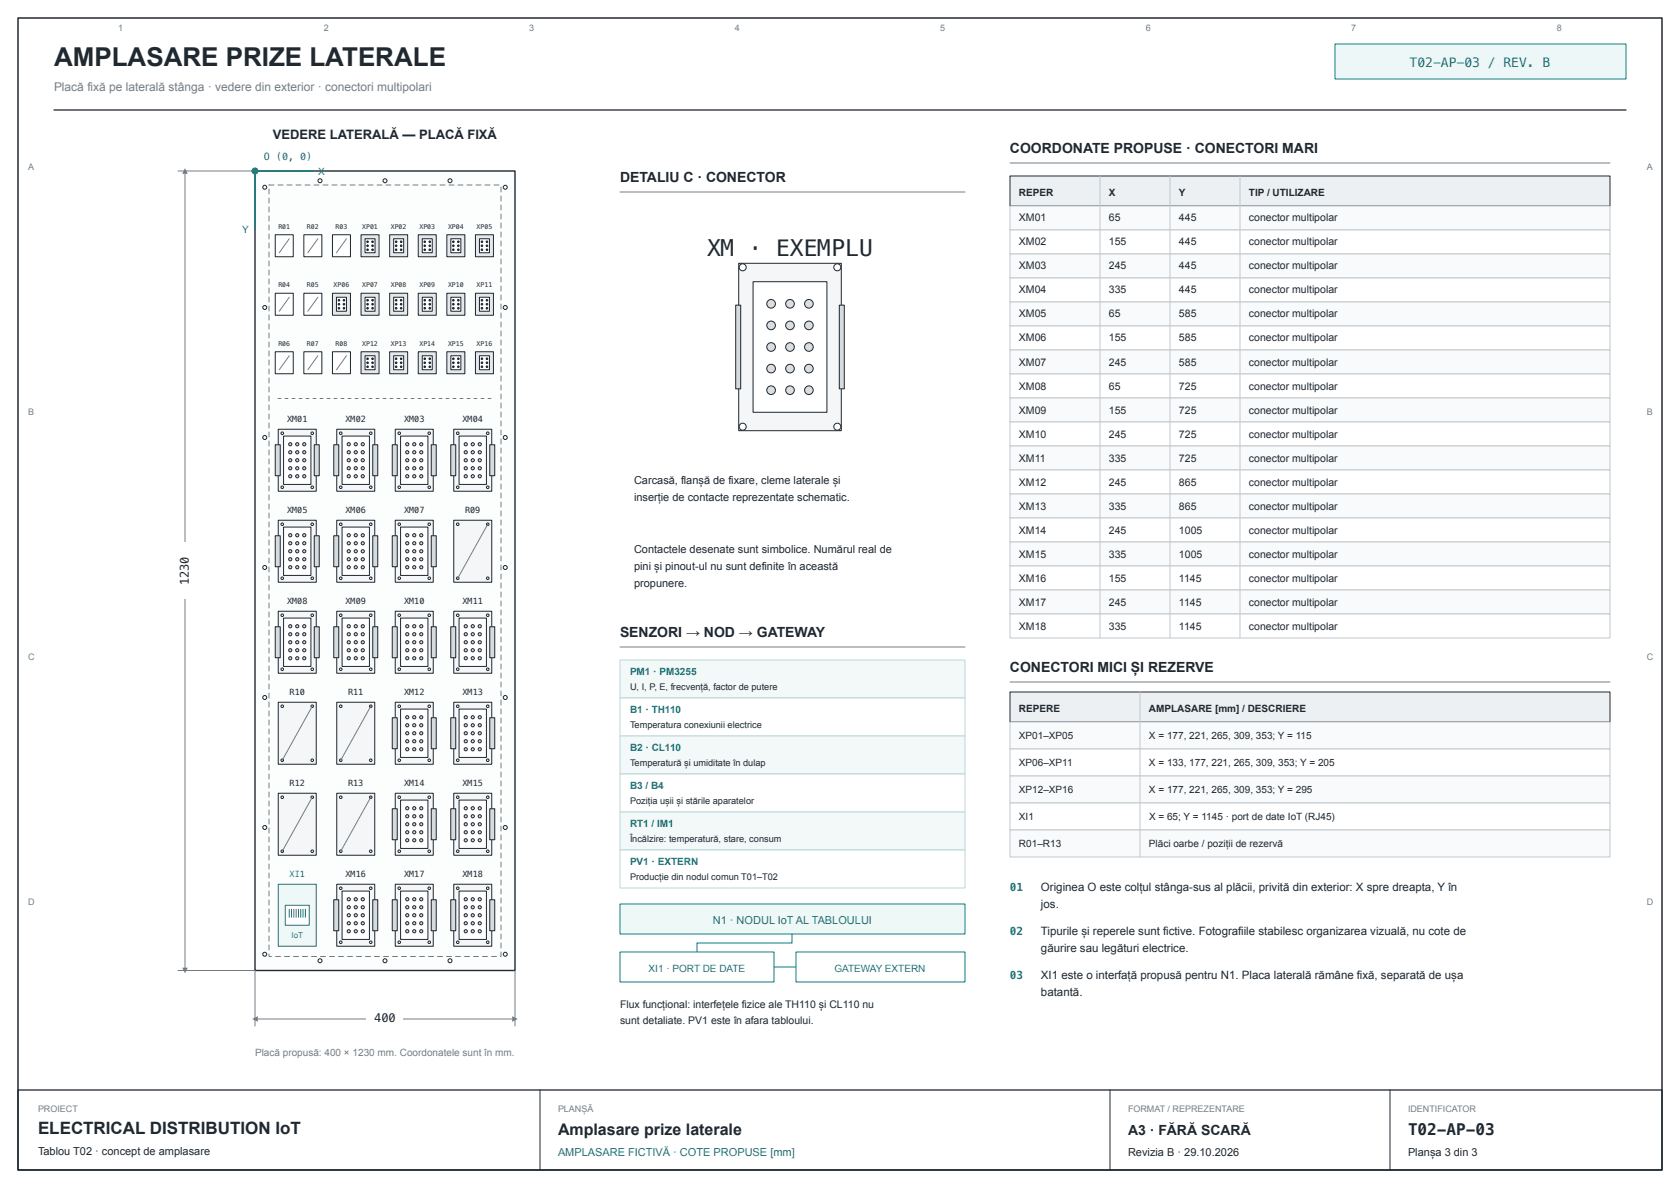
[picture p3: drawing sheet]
<svg xmlns="http://www.w3.org/2000/svg" width="420mm" height="297mm" viewBox="0 0 420 297" stroke-linecap="round" stroke-linejoin="round" font-family="sans-serif">
<defs><g id="words">
<text font-size="6.5" fill="#202830" x="13.5" y="16.5">AMPLASARE PRIZE LATERALE</text>
<text font-size="5.7" fill="#202830" x="176.8" y="64.1">XM · EXEMPLU</text>
<text font-size="4.2" fill="#202830" x="9.5" y="283.5">ELECTRICAL DISTRIBUTION IoT</text>
<g font-size="4" fill="#202830">
<text x="139.5" y="283.8">Amplasare prize laterale</text>
<text x="352" y="283.7">T02-AP-03</text>
</g>
<g font-size="3.5" fill="#202830">
<text x="252.5" y="38.3">COORDONATE PROPUSE · CONECTORI MARI</text>
<text x="155" y="45.5">DETALIU C · CONECTOR</text>
<text x="155" y="159.3">SENZORI → NOD → GATEWAY</text>
<text x="252.5" y="168">CONECTORI MICI ȘI REZERVE</text>
<text x="282" y="283.7">A3 · FĂRĂ SCARĂ</text>
</g>
<text font-size="3.3" fill="#187f83" x="352.4" y="16.8">T02-AP-03 / REV. B</text>
<text font-size="3.3" fill="#202830" x="68.2" y="34.8">VEDERE LATERALĂ — PLACĂ FIXĂ</text>
<text font-size="3" fill="#737e85" x="13.5" y="22.7">Placă fixă pe laterală stânga · vedere din exterior · conectori multipolari</text>
<g font-size="3" fill="#202830">
<text x="47.2" y="146.3" transform="rotate(-90 47.2 146.3)">1230</text>
<text x="93.5" y="255.5">400</text>
</g>
<g font-size="2.9" fill="#202830">
<text x="260.2" y="222.7">Originea O este colțul stânga-sus al plăcii, privită din exterior: X spre dreapta, Y în</text>
<text x="260.2" y="227">jos.</text>
<text x="260.2" y="233.7">Tipurile și reperele sunt fictive. Fotografiile stabilesc organizarea vizuală, nu cote de</text>
<text x="260.2" y="238">găurire sau legături electrice.</text>
<text x="260.2" y="244.8">XI1 este o interfață propusă pentru N1. Placa laterală rămâne fixă, separată de ușa</text>
<text x="260.2" y="249">batantă.</text>
</g>
<g font-size="2.7" fill="#202830">
<text x="158.5" y="121">Carcasă, flanșă de fixare, cleme laterale și</text>
<text x="158.5" y="125.3">inserție de contacte reprezentate schematic.</text>
<text x="158.5" y="138.2">Contactele desenate sunt simbolice. Numărul real de</text>
<text x="158.5" y="142.5">pini și pinout-ul nu sunt definite în această</text>
<text x="158.5" y="146.7">propunere.</text>
<text x="9.5" y="288.7">Tablou T02 · concept de amplasare</text>
<text x="282" y="289">Revizia B · 29.10.2026</text>
<text x="352" y="289">Planșa 3 din 3</text>
</g>
<g font-size="2.7" fill="#187f83">
<text x="252.5" y="222.7">01</text>
<text x="178.2" y="231">N1 · NODUL IoT AL TABLOULUI</text>
<text x="252.5" y="233.8">02</text>
<text x="252.5" y="244.7">03</text>
<text x="139.5" y="289">AMPLASARE FICTIVĂ · COTE PROPUSE [mm]</text>
</g>
<g font-size="2.6" fill="#202830">
<text x="254.7" y="55.4">XM01</text>
<text x="277.2" y="55.4">65</text>
<text x="294.7" y="55.4">445</text>
<text x="312.2" y="55.4">conector multipolar</text>
<text x="254.7" y="61.4">XM02</text>
<text x="277.2" y="61.4">155</text>
<text x="294.7" y="61.4">445</text>
<text x="312.2" y="61.4">conector multipolar</text>
<text x="254.7" y="67.4">XM03</text>
<text x="277.2" y="67.4">245</text>
<text x="294.7" y="67.4">445</text>
<text x="312.2" y="67.4">conector multipolar</text>
<text x="254.7" y="73.4">XM04</text>
<text x="277.2" y="73.4">335</text>
<text x="294.7" y="73.4">445</text>
<text x="312.2" y="73.4">conector multipolar</text>
<text x="254.7" y="79.4">XM05</text>
<text x="277.2" y="79.4">65</text>
<text x="294.7" y="79.4">585</text>
<text x="312.2" y="79.4">conector multipolar</text>
<text x="254.7" y="85.4">XM06</text>
<text x="277.2" y="85.4">155</text>
<text x="294.7" y="85.4">585</text>
<text x="312.2" y="85.4">conector multipolar</text>
<text x="254.7" y="91.4">XM07</text>
<text x="277.2" y="91.4">245</text>
<text x="294.7" y="91.4">585</text>
<text x="312.2" y="91.4">conector multipolar</text>
<text x="254.7" y="97.4">XM08</text>
<text x="277.2" y="97.4">65</text>
<text x="294.7" y="97.4">725</text>
<text x="312.2" y="97.4">conector multipolar</text>
<text x="254.7" y="103.4">XM09</text>
<text x="277.2" y="103.4">155</text>
<text x="294.7" y="103.4">725</text>
<text x="312.2" y="103.4">conector multipolar</text>
<text x="254.7" y="109.4">XM10</text>
<text x="277.2" y="109.4">245</text>
<text x="294.7" y="109.4">725</text>
<text x="312.2" y="109.4">conector multipolar</text>
<text x="254.7" y="115.4">XM11</text>
<text x="277.2" y="115.4">335</text>
<text x="294.7" y="115.4">725</text>
<text x="312.2" y="115.4">conector multipolar</text>
<text x="254.7" y="121.4">XM12</text>
<text x="277.2" y="121.4">245</text>
<text x="294.7" y="121.4">865</text>
<text x="312.2" y="121.4">conector multipolar</text>
<text x="254.7" y="127.4">XM13</text>
<text x="277.2" y="127.4">335</text>
<text x="294.7" y="127.4">865</text>
<text x="312.2" y="127.4">conector multipolar</text>
<text x="254.7" y="133.4">XM14</text>
<text x="277.2" y="133.4">245</text>
<text x="294.7" y="133.4">1005</text>
<text x="312.2" y="133.4">conector multipolar</text>
<text x="254.7" y="139.4">XM15</text>
<text x="277.2" y="139.4">335</text>
<text x="294.7" y="139.4">1005</text>
<text x="312.2" y="139.4">conector multipolar</text>
<text x="254.7" y="145.4">XM16</text>
<text x="277.2" y="145.4">155</text>
<text x="294.7" y="145.4">1145</text>
<text x="312.2" y="145.4">conector multipolar</text>
<text x="254.7" y="151.4">XM17</text>
<text x="277.2" y="151.4">245</text>
<text x="294.7" y="151.4">1145</text>
<text x="312.2" y="151.4">conector multipolar</text>
<text x="254.7" y="157.4">XM18</text>
<text x="277.2" y="157.4">335</text>
<text x="294.7" y="157.4">1145</text>
<text x="312.2" y="157.4">conector multipolar</text>
<text x="155" y="252">Flux funcțional: interfețele fizice ale TH110 și CL110 nu</text>
<text x="155" y="256">sunt detaliate. PV1 este în afara tabloului.</text>
</g>
<g font-size="2.5" fill="#187f83">
<text x="66" y="40">O (0, 0)</text>
<text x="79.5" y="43.8">X</text>
<text x="60.5" y="58.3">Y</text>
<text x="157.5" y="168.7">PM1 · PM3255</text>
<text x="157.5" y="178.2">B1 · TH110</text>
<text x="157.5" y="187.7">B2 · CL110</text>
<text x="157.5" y="197.3">B3 / B4</text>
<text x="157.5" y="206.8">RT1 / IM1</text>
<text x="157.5" y="216.3">PV1 · EXTERN</text>
<text x="162.2" y="243">XI1 · PORT DE DATE</text>
<text x="208.6" y="243">GATEWAY EXTERN</text>
</g>
<g font-size="2.5" fill="#202830">
<text x="254.7" y="49">REPER</text>
<text x="277.2" y="49">X</text>
<text x="294.7" y="49">Y</text>
<text x="312.2" y="49">TIP / UTILIZARE</text>
<text x="254.7" y="178">REPERE</text>
<text x="287.2" y="178">AMPLASARE [mm] / DESCRIERE</text>
<text x="254.7" y="184.7">XP01–XP05</text>
<text x="287.2" y="184.7">X = 177, 221, 265, 309, 353; Y = 115</text>
<text x="254.7" y="191.5">XP06–XP11</text>
<text x="287.2" y="191.5">X = 133, 177, 221, 265, 309, 353; Y = 205</text>
<text x="254.7" y="198.2">XP12–XP16</text>
<text x="287.2" y="198.2">X = 177, 221, 265, 309, 353; Y = 295</text>
<text x="254.7" y="205">XI1</text>
<text x="287.3" y="205">X = 65; Y = 1145 · port de date IoT (RJ45)</text>
<text x="254.7" y="211.7">R01–R13</text>
<text x="287.2" y="211.7">Plăci oarbe / poziții de rezervă</text>
</g>
<text font-size="2.5" fill="#737e85" x="63.8" y="264">Placă propusă: 400 × 1230 mm. Coordonatele sunt în mm.</text>
<g font-size="2.3" fill="#202830">
<text x="157.5" y="172.5">U, I, P, E, frecvență, factor de putere</text>
<text x="157.5" y="182">Temperatura conexiunii electrice</text>
<text x="157.5" y="191.5">Temperatură și umiditate în dulap</text>
<text x="157.5" y="201">Poziția ușii și stările aparatelor</text>
<text x="157.5" y="210.5">Încălzire: temperatură, stare, consum</text>
<text x="157.5" y="220">Producție din nodul comun T01–T02</text>
</g>
<g font-size="2.2" fill="#737e85">
<text x="29.6" y="7.7">1</text>
<text x="80.9" y="7.7">2</text>
<text x="132.3" y="7.7">3</text>
<text x="183.7" y="7.7">4</text>
<text x="235.1" y="7.7">5</text>
<text x="286.4" y="7.7">6</text>
<text x="337.8" y="7.7">7</text>
<text x="389.2" y="7.7">8</text>
<text x="7" y="42.5">A</text>
<text x="411.7" y="42.5">A</text>
<text x="7" y="103.7">B</text>
<text x="411.7" y="103.7">B</text>
<text x="7" y="165">C</text>
<text x="411.7" y="165">C</text>
<text x="7" y="226.3">D</text>
<text x="411.7" y="226.3">D</text>
<text x="9.5" y="278">PROIECT</text>
<text x="139.5" y="278">PLANȘĂ</text>
<text x="282" y="278">FORMAT / REPREZENTARE</text>
<text x="352" y="278">IDENTIFICATOR</text>
</g>
<g font-size="2.1" fill="#202830">
<text x="71.8" y="105.6">XM01</text>
<text x="86.4" y="105.6">XM02</text>
<text x="101" y="105.6">XM03</text>
<text x="115.6" y="105.6">XM04</text>
<text x="71.8" y="128.3">XM05</text>
<text x="86.4" y="128.3">XM06</text>
<text x="101" y="128.3">XM07</text>
<text x="116.3" y="128.3">R09</text>
<text x="71.8" y="151.1">XM08</text>
<text x="86.4" y="151.1">XM09</text>
<text x="101" y="151.1">XM10</text>
<text x="115.6" y="151.1">XM11</text>
<text x="72.4" y="173.8">R10</text>
<text x="87" y="173.8">R11</text>
<text x="101" y="173.8">XM12</text>
<text x="115.6" y="173.8">XM13</text>
<text x="72.4" y="196.6">R12</text>
<text x="87" y="196.6">R13</text>
<text x="101" y="196.6">XM14</text>
<text x="115.6" y="196.6">XM15</text>
<text x="86.4" y="219.3">XM16</text>
<text x="101" y="219.3">XM17</text>
<text x="115.6" y="219.3">XM18</text>
</g>
<text font-size="2.1" fill="#187f83" x="72.4" y="219.3">XI1</text>
<text font-size="2" fill="#187f83" x="72.9" y="234.6">IoT</text>
<g font-size="1.6" fill="#202830">
<text x="69.6" y="57.2">R01</text>
<text x="76.7" y="57.2">R02</text>
<text x="83.9" y="57.2">R03</text>
<text x="90.6" y="57.2">XP01</text>
<text x="97.7" y="57.2">XP02</text>
<text x="104.9" y="57.2">XP03</text>
<text x="112" y="57.2">XP04</text>
<text x="119.2" y="57.2">XP05</text>
<text x="69.6" y="71.8">R04</text>
<text x="76.7" y="71.8">R05</text>
<text x="83.4" y="71.8">XP06</text>
<text x="90.6" y="71.8">XP07</text>
<text x="97.7" y="71.8">XP08</text>
<text x="104.9" y="71.8">XP09</text>
<text x="112" y="71.8">XP10</text>
<text x="119.2" y="71.8">XP11</text>
<text x="69.6" y="86.4">R06</text>
<text x="76.7" y="86.4">R07</text>
<text x="83.9" y="86.4">R08</text>
<text x="90.6" y="86.4">XP12</text>
<text x="97.7" y="86.4">XP13</text>
<text x="104.9" y="86.4">XP14</text>
<text x="112" y="86.4">XP15</text>
<text x="119.2" y="86.4">XP16</text>
</g>
</g></defs>
<path d="M4.5 4.5h411v288h-411z" fill="none" stroke="#202830" stroke-width=".37"/>
<path d="M13.5 27.5h393" fill="none" stroke="#202830" stroke-width=".33"/>
<path d="M333.7 11h72.8v8.8h-72.8z" fill="#eef7f7" stroke="#187f83" stroke-width=".25"/>
<path d="M4.5 272.5h411v20h-411z" fill="none" stroke="#202830" stroke-width=".33"/>
<path d="M135 272.5v20M277.5 272.5v20M347.5 272.5v20" fill="none" stroke="#202830" stroke-width=".25"/>
<path d="M63.7 42.7h65.1v199.9h-65.1z" fill="#fcfdfd" stroke="#202830" stroke-width=".35"/>
<path d="M67.2 46.2h58v192.9h-58z" fill="none" stroke="#737e85" stroke-width=".25" stroke-dasharray="1.2 1"/>
<g fill="#fff" stroke="#202830" stroke-width=".25">
<circle cx="66.2" cy="46.8" r=".5"/>
<circle cx="66.2" cy="76.9" r=".5"/>
<circle cx="66.2" cy="109.4" r=".5"/>
<circle cx="66.2" cy="141.9" r=".5"/>
<circle cx="66.2" cy="174.4" r=".5"/>
<circle cx="66.2" cy="206.9" r=".5"/>
<circle cx="66.2" cy="238.6" r=".5"/>
<circle cx="126.3" cy="46.8" r=".5"/>
<circle cx="126.3" cy="76.9" r=".5"/>
<circle cx="126.3" cy="109.4" r=".5"/>
<circle cx="126.3" cy="141.9" r=".5"/>
<circle cx="126.3" cy="174.4" r=".5"/>
<circle cx="126.3" cy="206.9" r=".5"/>
<circle cx="126.3" cy="238.6" r=".5"/>
<circle cx="80" cy="45.2" r=".5"/>
<circle cx="80" cy="240.2" r=".5"/>
<circle cx="96.3" cy="45.2" r=".5"/>
<circle cx="96.3" cy="240.2" r=".5"/>
<circle cx="112.5" cy="45.2" r=".5"/>
<circle cx="112.5" cy="240.2" r=".5"/>
</g>
<path d="M44.5 42.7h19.2M46.2 42.7v199.9M44.5 242.6h19.2" fill="none" stroke="#737e85" stroke-width=".25"/>
<g fill="#737e85">
<path d="M46.2 42l.7 1.4h-1.4z"/>
<path d="M45.5 241.9h1.4l-.7 1.4z"/>
</g>
<path d="M43.8 135.7h4.9v14h-4.9z" fill="#fff"/>
<path d="M63.7 242.6v13.9M63.7 254.7h65.1M128.8 242.6v13.9" fill="none" stroke="#737e85" stroke-width=".25"/>
<g fill="#737e85">
<path d="M63 254.7l1.4-.7v1.4z"/>
<path d="M128.1 254l1.4 .7-1.4 .7z"/>
</g>
<path d="M91.7 252.2h9v4.6h-9z" fill="#fff"/>
<circle cx="63.8" cy="42.8" r=".75" fill="#187f83" stroke="#187f83" stroke-width=".25"/>
<path d="M78.3 42.7h-14.6v14.6" fill="none" stroke="#187f83" stroke-width=".3"/>
<path d="M68.8 58.7h4.5v5.5h-4.5z" fill="#fff" stroke="#202830" stroke-width=".25"/>
<path d="M72.3 59.7l-2.5 3.5z" fill="#202830" stroke="#737e85" stroke-width=".25"/>
<path d="M76 58.7h4.5v5.5h-4.5z" fill="#fff" stroke="#202830" stroke-width=".25"/>
<path d="M79.5 59.7l-2.5 3.5z" fill="#202830" stroke="#737e85" stroke-width=".25"/>
<path d="M83.1 58.7h4.5v5.5h-4.5z" fill="#fff" stroke="#202830" stroke-width=".25"/>
<path d="M86.6 59.7l-2.5 3.5z" fill="#202830" stroke="#737e85" stroke-width=".25"/>
<path d="M90.3 58.7h4.5v5.5h-4.5z" fill="#e4e9ec" stroke="#202830" stroke-width=".25"/>
<path d="M91.3 59.7h2.5v3.5h-2.5z" fill="#fff" stroke="#202830" stroke-width=".25"/>
<g fill="#202830" stroke="#202830" stroke-width=".25">
<circle cx="91.9" cy="60.4" r=".2"/>
<circle cx="91.9" cy="61.4" r=".2"/>
<circle cx="91.9" cy="62.4" r=".2"/>
<circle cx="93.1" cy="60.4" r=".2"/>
<circle cx="93.1" cy="61.4" r=".2"/>
<circle cx="93.1" cy="62.4" r=".2"/>
</g>
<path d="M97.4 58.7h4.5v5.5h-4.5z" fill="#e4e9ec" stroke="#202830" stroke-width=".25"/>
<path d="M98.4 59.7h2.5v3.5h-2.5z" fill="#fff" stroke="#202830" stroke-width=".25"/>
<g fill="#202830" stroke="#202830" stroke-width=".25">
<circle cx="99" cy="60.4" r=".2"/>
<circle cx="99" cy="61.4" r=".2"/>
<circle cx="99" cy="62.4" r=".2"/>
<circle cx="100.3" cy="60.4" r=".2"/>
<circle cx="100.3" cy="61.4" r=".2"/>
<circle cx="100.3" cy="62.4" r=".2"/>
</g>
<path d="M104.6 58.7h4.5v5.5h-4.5z" fill="#e4e9ec" stroke="#202830" stroke-width=".25"/>
<path d="M105.6 59.7h2.5v3.5h-2.5z" fill="#fff" stroke="#202830" stroke-width=".25"/>
<g fill="#202830" stroke="#202830" stroke-width=".25">
<circle cx="106.2" cy="60.4" r=".2"/>
<circle cx="106.2" cy="61.4" r=".2"/>
<circle cx="106.2" cy="62.4" r=".2"/>
<circle cx="107.4" cy="60.4" r=".2"/>
<circle cx="107.4" cy="61.4" r=".2"/>
<circle cx="107.4" cy="62.4" r=".2"/>
</g>
<path d="M111.7 58.7h4.5v5.5h-4.5z" fill="#e4e9ec" stroke="#202830" stroke-width=".25"/>
<path d="M112.7 59.7h2.5v3.5h-2.5z" fill="#fff" stroke="#202830" stroke-width=".25"/>
<g fill="#202830" stroke="#202830" stroke-width=".25">
<circle cx="113.3" cy="60.4" r=".2"/>
<circle cx="113.3" cy="61.4" r=".2"/>
<circle cx="113.3" cy="62.4" r=".2"/>
<circle cx="114.6" cy="60.4" r=".2"/>
<circle cx="114.6" cy="61.4" r=".2"/>
<circle cx="114.6" cy="62.4" r=".2"/>
</g>
<path d="M118.9 58.7h4.5v5.5h-4.5z" fill="#e4e9ec" stroke="#202830" stroke-width=".25"/>
<path d="M119.9 59.7h2.5v3.5h-2.5z" fill="#fff" stroke="#202830" stroke-width=".25"/>
<g fill="#202830" stroke="#202830" stroke-width=".25">
<circle cx="120.5" cy="60.4" r=".2"/>
<circle cx="120.5" cy="61.4" r=".2"/>
<circle cx="120.5" cy="62.4" r=".2"/>
<circle cx="121.7" cy="60.4" r=".2"/>
<circle cx="121.7" cy="61.4" r=".2"/>
<circle cx="121.7" cy="62.4" r=".2"/>
</g>
<path d="M68.8 73.3h4.5v5.5h-4.5z" fill="#fff" stroke="#202830" stroke-width=".25"/>
<path d="M72.3 74.3l-2.5 3.5z" fill="#202830" stroke="#737e85" stroke-width=".25"/>
<path d="M76 73.3h4.5v5.5h-4.5z" fill="#fff" stroke="#202830" stroke-width=".25"/>
<path d="M79.5 74.3l-2.5 3.5z" fill="#202830" stroke="#737e85" stroke-width=".25"/>
<path d="M83.1 73.3h4.5v5.5h-4.5z" fill="#e4e9ec" stroke="#202830" stroke-width=".25"/>
<path d="M84.1 74.3h2.5v3.5h-2.5z" fill="#fff" stroke="#202830" stroke-width=".25"/>
<g fill="#202830" stroke="#202830" stroke-width=".25">
<circle cx="84.7" cy="75.1" r=".2"/>
<circle cx="84.7" cy="76.1" r=".2"/>
<circle cx="84.7" cy="77.1" r=".2"/>
<circle cx="86" cy="75.1" r=".2"/>
<circle cx="86" cy="76.1" r=".2"/>
<circle cx="86" cy="77.1" r=".2"/>
</g>
<path d="M90.3 73.3h4.5v5.5h-4.5z" fill="#e4e9ec" stroke="#202830" stroke-width=".25"/>
<path d="M91.3 74.3h2.5v3.5h-2.5z" fill="#fff" stroke="#202830" stroke-width=".25"/>
<g fill="#202830" stroke="#202830" stroke-width=".25">
<circle cx="91.9" cy="75.1" r=".2"/>
<circle cx="91.9" cy="76.1" r=".2"/>
<circle cx="91.9" cy="77.1" r=".2"/>
<circle cx="93.1" cy="75.1" r=".2"/>
<circle cx="93.1" cy="76.1" r=".2"/>
<circle cx="93.1" cy="77.1" r=".2"/>
</g>
<path d="M97.4 73.3h4.5v5.5h-4.5z" fill="#e4e9ec" stroke="#202830" stroke-width=".25"/>
<path d="M98.4 74.3h2.5v3.5h-2.5z" fill="#fff" stroke="#202830" stroke-width=".25"/>
<g fill="#202830" stroke="#202830" stroke-width=".25">
<circle cx="99" cy="75.1" r=".2"/>
<circle cx="99" cy="76.1" r=".2"/>
<circle cx="99" cy="77.1" r=".2"/>
<circle cx="100.3" cy="75.1" r=".2"/>
<circle cx="100.3" cy="76.1" r=".2"/>
<circle cx="100.3" cy="77.1" r=".2"/>
</g>
<path d="M104.6 73.3h4.5v5.5h-4.5z" fill="#e4e9ec" stroke="#202830" stroke-width=".25"/>
<path d="M105.6 74.3h2.5v3.5h-2.5z" fill="#fff" stroke="#202830" stroke-width=".25"/>
<g fill="#202830" stroke="#202830" stroke-width=".25">
<circle cx="106.2" cy="75.1" r=".2"/>
<circle cx="106.2" cy="76.1" r=".2"/>
<circle cx="106.2" cy="77.1" r=".2"/>
<circle cx="107.4" cy="75.1" r=".2"/>
<circle cx="107.4" cy="76.1" r=".2"/>
<circle cx="107.4" cy="77.1" r=".2"/>
</g>
<path d="M111.7 73.3h4.5v5.5h-4.5z" fill="#e4e9ec" stroke="#202830" stroke-width=".25"/>
<path d="M112.7 74.3h2.5v3.5h-2.5z" fill="#fff" stroke="#202830" stroke-width=".25"/>
<g fill="#202830" stroke="#202830" stroke-width=".25">
<circle cx="113.3" cy="75.1" r=".2"/>
<circle cx="113.3" cy="76.1" r=".2"/>
<circle cx="113.3" cy="77.1" r=".2"/>
<circle cx="114.6" cy="75.1" r=".2"/>
<circle cx="114.6" cy="76.1" r=".2"/>
<circle cx="114.6" cy="77.1" r=".2"/>
</g>
<path d="M118.9 73.3h4.5v5.5h-4.5z" fill="#e4e9ec" stroke="#202830" stroke-width=".25"/>
<path d="M119.9 74.3h2.5v3.5h-2.5z" fill="#fff" stroke="#202830" stroke-width=".25"/>
<g fill="#202830" stroke="#202830" stroke-width=".25">
<circle cx="120.5" cy="75.1" r=".2"/>
<circle cx="120.5" cy="76.1" r=".2"/>
<circle cx="120.5" cy="77.1" r=".2"/>
<circle cx="121.7" cy="75.1" r=".2"/>
<circle cx="121.7" cy="76.1" r=".2"/>
<circle cx="121.7" cy="77.1" r=".2"/>
</g>
<path d="M68.8 87.9h4.5v5.5h-4.5z" fill="#fff" stroke="#202830" stroke-width=".25"/>
<path d="M72.3 88.9l-2.5 3.5z" fill="#202830" stroke="#737e85" stroke-width=".25"/>
<path d="M76 87.9h4.5v5.5h-4.5z" fill="#fff" stroke="#202830" stroke-width=".25"/>
<path d="M79.5 88.9l-2.5 3.5z" fill="#202830" stroke="#737e85" stroke-width=".25"/>
<path d="M83.1 87.9h4.5v5.5h-4.5z" fill="#fff" stroke="#202830" stroke-width=".25"/>
<path d="M86.6 88.9l-2.5 3.5z" fill="#202830" stroke="#737e85" stroke-width=".25"/>
<path d="M90.3 87.9h4.5v5.5h-4.5z" fill="#e4e9ec" stroke="#202830" stroke-width=".25"/>
<path d="M91.3 88.9h2.5v3.5h-2.5z" fill="#fff" stroke="#202830" stroke-width=".25"/>
<g fill="#202830" stroke="#202830" stroke-width=".25">
<circle cx="91.9" cy="89.7" r=".2"/>
<circle cx="91.9" cy="90.7" r=".2"/>
<circle cx="91.9" cy="91.7" r=".2"/>
<circle cx="93.1" cy="89.7" r=".2"/>
<circle cx="93.1" cy="90.7" r=".2"/>
<circle cx="93.1" cy="91.7" r=".2"/>
</g>
<path d="M97.4 87.9h4.5v5.5h-4.5z" fill="#e4e9ec" stroke="#202830" stroke-width=".25"/>
<path d="M98.4 88.9h2.5v3.5h-2.5z" fill="#fff" stroke="#202830" stroke-width=".25"/>
<g fill="#202830" stroke="#202830" stroke-width=".25">
<circle cx="99" cy="89.7" r=".2"/>
<circle cx="99" cy="90.7" r=".2"/>
<circle cx="99" cy="91.7" r=".2"/>
<circle cx="100.3" cy="89.7" r=".2"/>
<circle cx="100.3" cy="90.7" r=".2"/>
<circle cx="100.3" cy="91.7" r=".2"/>
</g>
<path d="M104.6 87.9h4.5v5.5h-4.5z" fill="#e4e9ec" stroke="#202830" stroke-width=".25"/>
<path d="M105.6 88.9h2.5v3.5h-2.5z" fill="#fff" stroke="#202830" stroke-width=".25"/>
<g fill="#202830" stroke="#202830" stroke-width=".25">
<circle cx="106.2" cy="89.7" r=".2"/>
<circle cx="106.2" cy="90.7" r=".2"/>
<circle cx="106.2" cy="91.7" r=".2"/>
<circle cx="107.4" cy="89.7" r=".2"/>
<circle cx="107.4" cy="90.7" r=".2"/>
<circle cx="107.4" cy="91.7" r=".2"/>
</g>
<path d="M111.7 87.9h4.5v5.5h-4.5z" fill="#e4e9ec" stroke="#202830" stroke-width=".25"/>
<path d="M112.7 88.9h2.5v3.5h-2.5z" fill="#fff" stroke="#202830" stroke-width=".25"/>
<g fill="#202830" stroke="#202830" stroke-width=".25">
<circle cx="113.3" cy="89.7" r=".2"/>
<circle cx="113.3" cy="90.7" r=".2"/>
<circle cx="113.3" cy="91.7" r=".2"/>
<circle cx="114.6" cy="89.7" r=".2"/>
<circle cx="114.6" cy="90.7" r=".2"/>
<circle cx="114.6" cy="91.7" r=".2"/>
</g>
<path d="M118.9 87.9h4.5v5.5h-4.5z" fill="#e4e9ec" stroke="#202830" stroke-width=".25"/>
<path d="M119.9 88.9h2.5v3.5h-2.5z" fill="#fff" stroke="#202830" stroke-width=".25"/>
<g fill="#202830" stroke="#202830" stroke-width=".25">
<circle cx="120.5" cy="89.7" r=".2"/>
<circle cx="120.5" cy="90.7" r=".2"/>
<circle cx="120.5" cy="91.7" r=".2"/>
<circle cx="121.7" cy="89.7" r=".2"/>
<circle cx="121.7" cy="90.7" r=".2"/>
<circle cx="121.7" cy="91.7" r=".2"/>
</g>
<path d="M69.5 99.6h53.5" fill="none" stroke="#737e85" stroke-width=".25" stroke-dasharray=".7 1"/>
<path d="M69.6 107.3h9.5v15.5h-9.5z" fill="#f4f6f7" stroke="#202830" stroke-width=".25"/>
<g fill="#fff" stroke="#202830" stroke-width=".25">
<path d="M70.9 109h6.8v12.1h-6.8z"/>
<circle cx="70.6" cy="108.3" r=".33"/>
<circle cx="70.6" cy="121.8" r=".32"/>
<circle cx="78.1" cy="108.3" r=".32"/>
<circle cx="78.1" cy="121.8" r=".32"/>
</g>
<g fill="#d4dce0" stroke="#202830" stroke-width=".25">
<path d="M68.8 111.2h1.3v7.7h-1.3z"/>
<path d="M78.6 111.2h1.2v7.7h-1.2z"/>
</g>
<g fill="#d8dfe3" stroke="#202830" stroke-width=".25">
<circle cx="72.6" cy="111.1" r=".4"/>
<circle cx="72.6" cy="113.1" r=".4"/>
<circle cx="72.6" cy="115.1" r=".4"/>
<circle cx="72.6" cy="117.1" r=".4"/>
<circle cx="72.6" cy="119.1" r=".4"/>
<circle cx="74.3" cy="111.1" r=".4"/>
<circle cx="74.3" cy="113.1" r=".4"/>
<circle cx="74.3" cy="115.1" r=".4"/>
<circle cx="74.3" cy="117.1" r=".4"/>
<circle cx="74.3" cy="119.1" r=".4"/>
<circle cx="76.1" cy="111.1" r=".4"/>
<circle cx="76.1" cy="113.1" r=".4"/>
<circle cx="76.1" cy="115.1" r=".4"/>
<circle cx="76.1" cy="117.1" r=".4"/>
<circle cx="76.1" cy="119.1" r=".4"/>
</g>
<path d="M84.2 107.3h9.5v15.5h-9.5z" fill="#f4f6f7" stroke="#202830" stroke-width=".25"/>
<g fill="#fff" stroke="#202830" stroke-width=".25">
<path d="M85.5 109h6.9v12.1h-6.9z"/>
<circle cx="85.2" cy="108.3" r=".33"/>
<circle cx="85.2" cy="121.8" r=".32"/>
<circle cx="92.7" cy="108.3" r=".32"/>
<circle cx="92.7" cy="121.8" r=".32"/>
</g>
<g fill="#d4dce0" stroke="#202830" stroke-width=".25">
<path d="M83.4 111.2h1.3v7.7h-1.3z"/>
<path d="M93.2 111.2h1.2v7.7h-1.2z"/>
</g>
<g fill="#d8dfe3" stroke="#202830" stroke-width=".25">
<circle cx="87.2" cy="111.1" r=".4"/>
<circle cx="87.2" cy="113.1" r=".4"/>
<circle cx="87.2" cy="115.1" r=".4"/>
<circle cx="87.2" cy="117.1" r=".4"/>
<circle cx="87.2" cy="119.1" r=".4"/>
<circle cx="88.9" cy="111.1" r=".4"/>
<circle cx="88.9" cy="113.1" r=".4"/>
<circle cx="88.9" cy="115.1" r=".4"/>
<circle cx="88.9" cy="117.1" r=".4"/>
<circle cx="88.9" cy="119.1" r=".4"/>
<circle cx="90.7" cy="111.1" r=".4"/>
<circle cx="90.7" cy="113.1" r=".4"/>
<circle cx="90.7" cy="115.1" r=".4"/>
<circle cx="90.7" cy="117.1" r=".4"/>
<circle cx="90.7" cy="119.1" r=".4"/>
</g>
<path d="M98.8 107.3h9.5v15.5h-9.5z" fill="#f4f6f7" stroke="#202830" stroke-width=".25"/>
<g fill="#fff" stroke="#202830" stroke-width=".25">
<path d="M100.1 109h6.9v12.1h-6.9z"/>
<circle cx="99.8" cy="108.3" r=".33"/>
<circle cx="99.8" cy="121.8" r=".32"/>
<circle cx="107.3" cy="108.3" r=".32"/>
<circle cx="107.3" cy="121.8" r=".32"/>
</g>
<g fill="#d4dce0" stroke="#202830" stroke-width=".25">
<path d="M98.1 111.2h1.2v7.7h-1.2z"/>
<path d="M107.8 111.2h1.3v7.7h-1.3z"/>
</g>
<g fill="#d8dfe3" stroke="#202830" stroke-width=".25">
<circle cx="101.8" cy="111.1" r=".4"/>
<circle cx="101.8" cy="113.1" r=".4"/>
<circle cx="101.8" cy="115.1" r=".4"/>
<circle cx="101.8" cy="117.1" r=".4"/>
<circle cx="101.8" cy="119.1" r=".4"/>
<circle cx="103.6" cy="111.1" r=".4"/>
<circle cx="103.6" cy="113.1" r=".4"/>
<circle cx="103.6" cy="115.1" r=".4"/>
<circle cx="103.6" cy="117.1" r=".4"/>
<circle cx="103.6" cy="119.1" r=".4"/>
<circle cx="105.3" cy="111.1" r=".4"/>
<circle cx="105.3" cy="113.1" r=".4"/>
<circle cx="105.3" cy="115.1" r=".4"/>
<circle cx="105.3" cy="117.1" r=".4"/>
<circle cx="105.3" cy="119.1" r=".4"/>
</g>
<path d="M113.4 107.3h9.5v15.5h-9.5z" fill="#f4f6f7" stroke="#202830" stroke-width=".25"/>
<g fill="#fff" stroke="#202830" stroke-width=".25">
<path d="M114.8 109h6.8v12.1h-6.8z"/>
<circle cx="114.4" cy="108.3" r=".33"/>
<circle cx="114.4" cy="121.8" r=".32"/>
<circle cx="121.9" cy="108.3" r=".33"/>
<circle cx="121.9" cy="121.8" r=".32"/>
</g>
<g fill="#d4dce0" stroke="#202830" stroke-width=".25">
<path d="M112.7 111.2h1.2v7.7h-1.2z"/>
<path d="M122.4 111.2h1.3v7.7h-1.3z"/>
</g>
<g fill="#d8dfe3" stroke="#202830" stroke-width=".25">
<circle cx="116.4" cy="111.1" r=".4"/>
<circle cx="116.4" cy="113.1" r=".4"/>
<circle cx="116.4" cy="115.1" r=".4"/>
<circle cx="116.4" cy="117.1" r=".4"/>
<circle cx="116.4" cy="119.1" r=".4"/>
<circle cx="118.2" cy="111.1" r=".4"/>
<circle cx="118.2" cy="113.1" r=".4"/>
<circle cx="118.2" cy="115.1" r=".4"/>
<circle cx="118.2" cy="117.1" r=".4"/>
<circle cx="118.2" cy="119.1" r=".4"/>
<circle cx="119.9" cy="111.1" r=".4"/>
<circle cx="119.9" cy="113.1" r=".4"/>
<circle cx="119.9" cy="115.1" r=".4"/>
<circle cx="119.9" cy="117.1" r=".4"/>
<circle cx="119.9" cy="119.1" r=".4"/>
</g>
<path d="M69.6 130.1h9.5v15.5h-9.5z" fill="#f4f6f7" stroke="#202830" stroke-width=".25"/>
<g fill="#fff" stroke="#202830" stroke-width=".25">
<path d="M70.9 131.8h6.8v12.1h-6.8z"/>
<circle cx="70.6" cy="131.1" r=".33"/>
<circle cx="70.6" cy="144.6" r=".32"/>
<circle cx="78.1" cy="131.1" r=".32"/>
<circle cx="78.1" cy="144.6" r=".32"/>
</g>
<g fill="#d4dce0" stroke="#202830" stroke-width=".25">
<path d="M68.8 133.9h1.3v7.8h-1.3z"/>
<path d="M78.6 133.9h1.2v7.8h-1.2z"/>
</g>
<g fill="#d8dfe3" stroke="#202830" stroke-width=".25">
<circle cx="72.6" cy="133.8" r=".4"/>
<circle cx="72.6" cy="135.8" r=".4"/>
<circle cx="72.6" cy="137.8" r=".4"/>
<circle cx="72.6" cy="139.8" r=".4"/>
<circle cx="72.6" cy="141.8" r=".4"/>
<circle cx="74.3" cy="133.8" r=".4"/>
<circle cx="74.3" cy="135.8" r=".4"/>
<circle cx="74.3" cy="137.8" r=".4"/>
<circle cx="74.3" cy="139.8" r=".4"/>
<circle cx="74.3" cy="141.8" r=".4"/>
<circle cx="76.1" cy="133.8" r=".4"/>
<circle cx="76.1" cy="135.8" r=".4"/>
<circle cx="76.1" cy="137.8" r=".4"/>
<circle cx="76.1" cy="139.8" r=".4"/>
<circle cx="76.1" cy="141.8" r=".4"/>
</g>
<path d="M84.2 130.1h9.5v15.5h-9.5z" fill="#f4f6f7" stroke="#202830" stroke-width=".25"/>
<g fill="#fff" stroke="#202830" stroke-width=".25">
<path d="M85.5 131.8h6.9v12.1h-6.9z"/>
<circle cx="85.2" cy="131.1" r=".33"/>
<circle cx="85.2" cy="144.6" r=".32"/>
<circle cx="92.7" cy="131.1" r=".32"/>
<circle cx="92.7" cy="144.6" r=".32"/>
</g>
<g fill="#d4dce0" stroke="#202830" stroke-width=".25">
<path d="M83.4 133.9h1.3v7.8h-1.3z"/>
<path d="M93.2 133.9h1.2v7.8h-1.2z"/>
</g>
<g fill="#d8dfe3" stroke="#202830" stroke-width=".25">
<circle cx="87.2" cy="133.8" r=".4"/>
<circle cx="87.2" cy="135.8" r=".4"/>
<circle cx="87.2" cy="137.8" r=".4"/>
<circle cx="87.2" cy="139.8" r=".4"/>
<circle cx="87.2" cy="141.8" r=".4"/>
<circle cx="88.9" cy="133.8" r=".4"/>
<circle cx="88.9" cy="135.8" r=".4"/>
<circle cx="88.9" cy="137.8" r=".4"/>
<circle cx="88.9" cy="139.8" r=".4"/>
<circle cx="88.9" cy="141.8" r=".4"/>
<circle cx="90.7" cy="133.8" r=".4"/>
<circle cx="90.7" cy="135.8" r=".4"/>
<circle cx="90.7" cy="137.8" r=".4"/>
<circle cx="90.7" cy="139.8" r=".4"/>
<circle cx="90.7" cy="141.8" r=".4"/>
</g>
<path d="M98.8 130.1h9.5v15.5h-9.5z" fill="#f4f6f7" stroke="#202830" stroke-width=".25"/>
<g fill="#fff" stroke="#202830" stroke-width=".25">
<path d="M100.1 131.8h6.9v12.1h-6.9z"/>
<circle cx="99.8" cy="131.1" r=".33"/>
<circle cx="99.8" cy="144.6" r=".32"/>
<circle cx="107.3" cy="131.1" r=".32"/>
<circle cx="107.3" cy="144.6" r=".32"/>
</g>
<g fill="#d4dce0" stroke="#202830" stroke-width=".25">
<path d="M98.1 133.9h1.2v7.8h-1.2z"/>
<path d="M107.8 133.9h1.3v7.8h-1.3z"/>
</g>
<g fill="#d8dfe3" stroke="#202830" stroke-width=".25">
<circle cx="101.8" cy="133.8" r=".4"/>
<circle cx="101.8" cy="135.8" r=".4"/>
<circle cx="101.8" cy="137.8" r=".4"/>
<circle cx="101.8" cy="139.8" r=".4"/>
<circle cx="101.8" cy="141.8" r=".4"/>
<circle cx="103.6" cy="133.8" r=".4"/>
<circle cx="103.6" cy="135.8" r=".4"/>
<circle cx="103.6" cy="137.8" r=".4"/>
<circle cx="103.6" cy="139.8" r=".4"/>
<circle cx="103.6" cy="141.8" r=".4"/>
<circle cx="105.3" cy="133.8" r=".4"/>
<circle cx="105.3" cy="135.8" r=".4"/>
<circle cx="105.3" cy="137.8" r=".4"/>
<circle cx="105.3" cy="139.8" r=".4"/>
<circle cx="105.3" cy="141.8" r=".4"/>
</g>
<path d="M113.4 130.1h9.5v15.5h-9.5z" fill="#f4f6f7" stroke="#202830" stroke-width=".25"/>
<g fill="#fff" stroke="#202830" stroke-width=".25">
<circle cx="114.4" cy="131.1" r=".33"/>
<circle cx="114.4" cy="144.6" r=".32"/>
<circle cx="121.9" cy="131.1" r=".33"/>
<circle cx="121.9" cy="144.6" r=".32"/>
</g>
<path d="M121.9 131.1l-7.5 13.5" fill="none" stroke="#737e85" stroke-width=".25"/>
<path d="M69.6 152.8h9.5v15.5h-9.5z" fill="#f4f6f7" stroke="#202830" stroke-width=".25"/>
<g fill="#fff" stroke="#202830" stroke-width=".25">
<path d="M70.9 154.5h6.8v12.1h-6.8z"/>
<circle cx="70.6" cy="153.8" r=".33"/>
<circle cx="70.6" cy="167.3" r=".32"/>
<circle cx="78.1" cy="153.8" r=".32"/>
<circle cx="78.1" cy="167.3" r=".32"/>
</g>
<g fill="#d4dce0" stroke="#202830" stroke-width=".25">
<path d="M68.8 156.7h1.3v7.7h-1.3z"/>
<path d="M78.6 156.7h1.2v7.7h-1.2z"/>
</g>
<g fill="#d8dfe3" stroke="#202830" stroke-width=".25">
<circle cx="72.6" cy="156.6" r=".4"/>
<circle cx="72.6" cy="158.6" r=".4"/>
<circle cx="72.6" cy="160.6" r=".4"/>
<circle cx="72.6" cy="162.6" r=".4"/>
<circle cx="72.6" cy="164.6" r=".4"/>
<circle cx="74.3" cy="156.6" r=".4"/>
<circle cx="74.3" cy="158.6" r=".4"/>
<circle cx="74.3" cy="160.6" r=".4"/>
<circle cx="74.3" cy="162.6" r=".4"/>
<circle cx="74.3" cy="164.6" r=".4"/>
<circle cx="76.1" cy="156.6" r=".4"/>
<circle cx="76.1" cy="158.6" r=".4"/>
<circle cx="76.1" cy="160.6" r=".4"/>
<circle cx="76.1" cy="162.6" r=".4"/>
<circle cx="76.1" cy="164.6" r=".4"/>
</g>
<path d="M84.2 152.8h9.5v15.5h-9.5z" fill="#f4f6f7" stroke="#202830" stroke-width=".25"/>
<g fill="#fff" stroke="#202830" stroke-width=".25">
<path d="M85.5 154.5h6.9v12.1h-6.9z"/>
<circle cx="85.2" cy="153.8" r=".33"/>
<circle cx="85.2" cy="167.3" r=".32"/>
<circle cx="92.7" cy="153.8" r=".33"/>
<circle cx="92.7" cy="167.3" r=".32"/>
</g>
<g fill="#d4dce0" stroke="#202830" stroke-width=".25">
<path d="M83.4 156.7h1.3v7.7h-1.3z"/>
<path d="M93.2 156.7h1.2v7.7h-1.2z"/>
</g>
<g fill="#d8dfe3" stroke="#202830" stroke-width=".25">
<circle cx="87.2" cy="156.6" r=".4"/>
<circle cx="87.2" cy="158.6" r=".4"/>
<circle cx="87.2" cy="160.6" r=".4"/>
<circle cx="87.2" cy="162.6" r=".4"/>
<circle cx="87.2" cy="164.6" r=".4"/>
<circle cx="88.9" cy="156.6" r=".4"/>
<circle cx="88.9" cy="158.6" r=".4"/>
<circle cx="88.9" cy="160.6" r=".4"/>
<circle cx="88.9" cy="162.6" r=".4"/>
<circle cx="88.9" cy="164.6" r=".4"/>
<circle cx="90.7" cy="156.6" r=".4"/>
<circle cx="90.7" cy="158.6" r=".4"/>
<circle cx="90.7" cy="160.6" r=".4"/>
<circle cx="90.7" cy="162.6" r=".4"/>
<circle cx="90.7" cy="164.6" r=".4"/>
</g>
<path d="M98.8 152.8h9.5v15.5h-9.5z" fill="#f4f6f7" stroke="#202830" stroke-width=".25"/>
<g fill="#fff" stroke="#202830" stroke-width=".25">
<path d="M100.1 154.5h6.9v12.1h-6.9z"/>
<circle cx="99.8" cy="153.8" r=".33"/>
<circle cx="99.8" cy="167.3" r=".32"/>
<circle cx="107.3" cy="153.8" r=".33"/>
<circle cx="107.3" cy="167.3" r=".32"/>
</g>
<g fill="#d4dce0" stroke="#202830" stroke-width=".25">
<path d="M98.1 156.7h1.2v7.7h-1.2z"/>
<path d="M107.8 156.7h1.3v7.7h-1.3z"/>
</g>
<g fill="#d8dfe3" stroke="#202830" stroke-width=".25">
<circle cx="101.8" cy="156.6" r=".4"/>
<circle cx="101.8" cy="158.6" r=".4"/>
<circle cx="101.8" cy="160.6" r=".4"/>
<circle cx="101.8" cy="162.6" r=".4"/>
<circle cx="101.8" cy="164.6" r=".4"/>
<circle cx="103.6" cy="156.6" r=".4"/>
<circle cx="103.6" cy="158.6" r=".4"/>
<circle cx="103.6" cy="160.6" r=".4"/>
<circle cx="103.6" cy="162.6" r=".4"/>
<circle cx="103.6" cy="164.6" r=".4"/>
<circle cx="105.3" cy="156.6" r=".4"/>
<circle cx="105.3" cy="158.6" r=".4"/>
<circle cx="105.3" cy="160.6" r=".4"/>
<circle cx="105.3" cy="162.6" r=".4"/>
<circle cx="105.3" cy="164.6" r=".4"/>
</g>
<path d="M113.4 152.8h9.5v15.5h-9.5z" fill="#f4f6f7" stroke="#202830" stroke-width=".25"/>
<g fill="#fff" stroke="#202830" stroke-width=".25">
<path d="M114.8 154.5h6.8v12.1h-6.8z"/>
<circle cx="114.4" cy="153.8" r=".33"/>
<circle cx="114.4" cy="167.3" r=".32"/>
<circle cx="121.9" cy="153.8" r=".33"/>
<circle cx="121.9" cy="167.3" r=".32"/>
</g>
<g fill="#d4dce0" stroke="#202830" stroke-width=".25">
<path d="M112.7 156.7h1.2v7.7h-1.2z"/>
<path d="M122.4 156.7h1.3v7.7h-1.3z"/>
</g>
<g fill="#d8dfe3" stroke="#202830" stroke-width=".25">
<circle cx="116.4" cy="156.6" r=".4"/>
<circle cx="116.4" cy="158.6" r=".4"/>
<circle cx="116.4" cy="160.6" r=".4"/>
<circle cx="116.4" cy="162.6" r=".4"/>
<circle cx="116.4" cy="164.6" r=".4"/>
<circle cx="118.2" cy="156.6" r=".4"/>
<circle cx="118.2" cy="158.6" r=".4"/>
<circle cx="118.2" cy="160.6" r=".4"/>
<circle cx="118.2" cy="162.6" r=".4"/>
<circle cx="118.2" cy="164.6" r=".4"/>
<circle cx="119.9" cy="156.6" r=".4"/>
<circle cx="119.9" cy="158.6" r=".4"/>
<circle cx="119.9" cy="160.6" r=".4"/>
<circle cx="119.9" cy="162.6" r=".4"/>
<circle cx="119.9" cy="164.6" r=".4"/>
</g>
<path d="M69.6 175.6h9.5v15.5h-9.5z" fill="#f4f6f7" stroke="#202830" stroke-width=".25"/>
<g fill="#fff" stroke="#202830" stroke-width=".25">
<circle cx="70.6" cy="176.6" r=".33"/>
<circle cx="70.6" cy="190.1" r=".32"/>
<circle cx="78.1" cy="176.6" r=".32"/>
<circle cx="78.1" cy="190.1" r=".32"/>
</g>
<path d="M78.1 176.6l-7.5 13.5" fill="none" stroke="#737e85" stroke-width=".25"/>
<path d="M84.2 175.6h9.5v15.5h-9.5z" fill="#f4f6f7" stroke="#202830" stroke-width=".25"/>
<g fill="#fff" stroke="#202830" stroke-width=".25">
<circle cx="85.2" cy="176.6" r=".33"/>
<circle cx="85.2" cy="190.1" r=".32"/>
<circle cx="92.7" cy="176.6" r=".33"/>
<circle cx="92.7" cy="190.1" r=".32"/>
</g>
<path d="M92.7 176.6l-7.5 13.5" fill="none" stroke="#737e85" stroke-width=".25"/>
<path d="M98.8 175.6h9.5v15.5h-9.5z" fill="#f4f6f7" stroke="#202830" stroke-width=".25"/>
<g fill="#fff" stroke="#202830" stroke-width=".25">
<path d="M100.1 177.3h6.9v12.1h-6.9z"/>
<circle cx="99.8" cy="176.6" r=".33"/>
<circle cx="99.8" cy="190.1" r=".32"/>
<circle cx="107.3" cy="176.6" r=".33"/>
<circle cx="107.3" cy="190.1" r=".32"/>
</g>
<g fill="#d4dce0" stroke="#202830" stroke-width=".25">
<path d="M98.1 179.4h1.2v7.8h-1.2z"/>
<path d="M107.8 179.4h1.3v7.8h-1.3z"/>
</g>
<g fill="#d8dfe3" stroke="#202830" stroke-width=".25">
<circle cx="101.8" cy="179.3" r=".4"/>
<circle cx="101.8" cy="181.3" r=".4"/>
<circle cx="101.8" cy="183.3" r=".4"/>
<circle cx="101.8" cy="185.3" r=".4"/>
<circle cx="101.8" cy="187.3" r=".4"/>
<circle cx="103.6" cy="179.3" r=".4"/>
<circle cx="103.6" cy="181.3" r=".4"/>
<circle cx="103.6" cy="183.3" r=".4"/>
<circle cx="103.6" cy="185.3" r=".4"/>
<circle cx="103.6" cy="187.3" r=".4"/>
<circle cx="105.3" cy="179.3" r=".4"/>
<circle cx="105.3" cy="181.3" r=".4"/>
<circle cx="105.3" cy="183.3" r=".4"/>
<circle cx="105.3" cy="185.3" r=".4"/>
<circle cx="105.3" cy="187.3" r=".4"/>
</g>
<path d="M113.4 175.6h9.5v15.5h-9.5z" fill="#f4f6f7" stroke="#202830" stroke-width=".25"/>
<g fill="#fff" stroke="#202830" stroke-width=".25">
<path d="M114.8 177.3h6.8v12.1h-6.8z"/>
<circle cx="114.4" cy="176.6" r=".33"/>
<circle cx="114.4" cy="190.1" r=".32"/>
<circle cx="121.9" cy="176.6" r=".33"/>
<circle cx="121.9" cy="190.1" r=".32"/>
</g>
<g fill="#d4dce0" stroke="#202830" stroke-width=".25">
<path d="M112.7 179.4h1.2v7.8h-1.2z"/>
<path d="M122.4 179.4h1.3v7.8h-1.3z"/>
</g>
<g fill="#d8dfe3" stroke="#202830" stroke-width=".25">
<circle cx="116.4" cy="179.3" r=".4"/>
<circle cx="116.4" cy="181.3" r=".4"/>
<circle cx="116.4" cy="183.3" r=".4"/>
<circle cx="116.4" cy="185.3" r=".4"/>
<circle cx="116.4" cy="187.3" r=".4"/>
<circle cx="118.2" cy="179.3" r=".4"/>
<circle cx="118.2" cy="181.3" r=".4"/>
<circle cx="118.2" cy="183.3" r=".4"/>
<circle cx="118.2" cy="185.3" r=".4"/>
<circle cx="118.2" cy="187.3" r=".4"/>
<circle cx="119.9" cy="179.3" r=".4"/>
<circle cx="119.9" cy="181.3" r=".4"/>
<circle cx="119.9" cy="183.3" r=".4"/>
<circle cx="119.9" cy="185.3" r=".4"/>
<circle cx="119.9" cy="187.3" r=".4"/>
</g>
<path d="M69.6 198.3h9.5v15.5h-9.5z" fill="#f4f6f7" stroke="#202830" stroke-width=".25"/>
<g fill="#fff" stroke="#202830" stroke-width=".25">
<circle cx="70.6" cy="199.3" r=".32"/>
<circle cx="70.6" cy="212.8" r=".32"/>
<circle cx="78.1" cy="199.3" r=".32"/>
<circle cx="78.1" cy="212.8" r=".32"/>
</g>
<path d="M78.1 199.3l-7.5 13.5" fill="none" stroke="#737e85" stroke-width=".25"/>
<path d="M84.2 198.3h9.5v15.5h-9.5z" fill="#f4f6f7" stroke="#202830" stroke-width=".25"/>
<g fill="#fff" stroke="#202830" stroke-width=".25">
<circle cx="85.2" cy="199.3" r=".32"/>
<circle cx="85.2" cy="212.8" r=".32"/>
<circle cx="92.7" cy="199.3" r=".32"/>
<circle cx="92.7" cy="212.8" r=".32"/>
</g>
<path d="M92.7 199.3l-7.5 13.5" fill="none" stroke="#737e85" stroke-width=".25"/>
<path d="M98.8 198.3h9.5v15.5h-9.5z" fill="#f4f6f7" stroke="#202830" stroke-width=".25"/>
<g fill="#fff" stroke="#202830" stroke-width=".25">
<path d="M100.1 200h6.9v12.1h-6.9z"/>
<circle cx="99.8" cy="199.3" r=".32"/>
<circle cx="99.8" cy="212.8" r=".32"/>
<circle cx="107.3" cy="199.3" r=".32"/>
<circle cx="107.3" cy="212.8" r=".32"/>
</g>
<g fill="#d4dce0" stroke="#202830" stroke-width=".25">
<path d="M98.1 202.2h1.2v7.7h-1.2z"/>
<path d="M107.8 202.2h1.3v7.7h-1.3z"/>
</g>
<g fill="#d8dfe3" stroke="#202830" stroke-width=".25">
<circle cx="101.8" cy="202.1" r=".4"/>
<circle cx="101.8" cy="204.1" r=".4"/>
<circle cx="101.8" cy="206.1" r=".4"/>
<circle cx="101.8" cy="208.1" r=".4"/>
<circle cx="101.8" cy="210.1" r=".4"/>
<circle cx="103.6" cy="202.1" r=".4"/>
<circle cx="103.6" cy="204.1" r=".4"/>
<circle cx="103.6" cy="206.1" r=".4"/>
<circle cx="103.6" cy="208.1" r=".4"/>
<circle cx="103.6" cy="210.1" r=".4"/>
<circle cx="105.3" cy="202.1" r=".4"/>
<circle cx="105.3" cy="204.1" r=".4"/>
<circle cx="105.3" cy="206.1" r=".4"/>
<circle cx="105.3" cy="208.1" r=".4"/>
<circle cx="105.3" cy="210.1" r=".4"/>
</g>
<path d="M113.4 198.3h9.5v15.5h-9.5z" fill="#f4f6f7" stroke="#202830" stroke-width=".25"/>
<g fill="#fff" stroke="#202830" stroke-width=".25">
<path d="M114.8 200h6.8v12.1h-6.8z"/>
<circle cx="114.4" cy="199.3" r=".32"/>
<circle cx="114.4" cy="212.8" r=".32"/>
<circle cx="121.9" cy="199.3" r=".32"/>
<circle cx="121.9" cy="212.8" r=".32"/>
</g>
<g fill="#d4dce0" stroke="#202830" stroke-width=".25">
<path d="M112.7 202.2h1.2v7.7h-1.2z"/>
<path d="M122.4 202.2h1.3v7.7h-1.3z"/>
</g>
<g fill="#d8dfe3" stroke="#202830" stroke-width=".25">
<circle cx="116.4" cy="202.1" r=".4"/>
<circle cx="116.4" cy="204.1" r=".4"/>
<circle cx="116.4" cy="206.1" r=".4"/>
<circle cx="116.4" cy="208.1" r=".4"/>
<circle cx="116.4" cy="210.1" r=".4"/>
<circle cx="118.2" cy="202.1" r=".4"/>
<circle cx="118.2" cy="204.1" r=".4"/>
<circle cx="118.2" cy="206.1" r=".4"/>
<circle cx="118.2" cy="208.1" r=".4"/>
<circle cx="118.2" cy="210.1" r=".4"/>
<circle cx="119.9" cy="202.1" r=".4"/>
<circle cx="119.9" cy="204.1" r=".4"/>
<circle cx="119.9" cy="206.1" r=".4"/>
<circle cx="119.9" cy="208.1" r=".4"/>
<circle cx="119.9" cy="210.1" r=".4"/>
</g>
<path d="M69.6 221.1h9.5v15.5h-9.5z" fill="#edf8f7" stroke="#187f83" stroke-width=".28"/>
<path d="M71.3 226.3h6v5h-6z" fill="#fff" stroke="#187f83" stroke-width=".25"/>
<path d="M72.3 227.3v2M72.9 227.3v2M73.5 227.3v2M74 227.3v2M74.6 227.3v2M75.2 227.3v2M75.8 227.3v2M76.3 227.3v2" fill="none" stroke="#187f83" stroke-width=".25"/>
<path d="M84.2 221.1h9.5v15.5h-9.5z" fill="#f4f6f7" stroke="#202830" stroke-width=".25"/>
<g fill="#fff" stroke="#202830" stroke-width=".25">
<path d="M85.5 222.8h6.9v12.1h-6.9z"/>
<circle cx="85.2" cy="222.1" r=".33"/>
<circle cx="85.2" cy="235.6" r=".32"/>
<circle cx="92.7" cy="222.1" r=".33"/>
<circle cx="92.7" cy="235.6" r=".32"/>
</g>
<g fill="#d4dce0" stroke="#202830" stroke-width=".25">
<path d="M83.4 224.9h1.3v7.8h-1.3z"/>
<path d="M93.2 224.9h1.2v7.8h-1.2z"/>
</g>
<g fill="#d8dfe3" stroke="#202830" stroke-width=".25">
<circle cx="87.2" cy="224.8" r=".4"/>
<circle cx="87.2" cy="226.8" r=".4"/>
<circle cx="87.2" cy="228.8" r=".4"/>
<circle cx="87.2" cy="230.8" r=".4"/>
<circle cx="87.2" cy="232.8" r=".4"/>
<circle cx="88.9" cy="224.8" r=".4"/>
<circle cx="88.9" cy="226.8" r=".4"/>
<circle cx="88.9" cy="228.8" r=".4"/>
<circle cx="88.9" cy="230.8" r=".4"/>
<circle cx="88.9" cy="232.8" r=".4"/>
<circle cx="90.7" cy="224.8" r=".4"/>
<circle cx="90.7" cy="226.8" r=".4"/>
<circle cx="90.7" cy="228.8" r=".4"/>
<circle cx="90.7" cy="230.8" r=".4"/>
<circle cx="90.7" cy="232.8" r=".4"/>
</g>
<path d="M98.8 221.1h9.5v15.5h-9.5z" fill="#f4f6f7" stroke="#202830" stroke-width=".25"/>
<g fill="#fff" stroke="#202830" stroke-width=".25">
<path d="M100.1 222.8h6.9v12.1h-6.9z"/>
<circle cx="99.8" cy="222.1" r=".33"/>
<circle cx="99.8" cy="235.6" r=".32"/>
<circle cx="107.3" cy="222.1" r=".33"/>
<circle cx="107.3" cy="235.6" r=".32"/>
</g>
<g fill="#d4dce0" stroke="#202830" stroke-width=".25">
<path d="M98.1 224.9h1.2v7.8h-1.2z"/>
<path d="M107.8 224.9h1.3v7.8h-1.3z"/>
</g>
<g fill="#d8dfe3" stroke="#202830" stroke-width=".25">
<circle cx="101.8" cy="224.8" r=".4"/>
<circle cx="101.8" cy="226.8" r=".4"/>
<circle cx="101.8" cy="228.8" r=".4"/>
<circle cx="101.8" cy="230.8" r=".4"/>
<circle cx="101.8" cy="232.8" r=".4"/>
<circle cx="103.6" cy="224.8" r=".4"/>
<circle cx="103.6" cy="226.8" r=".4"/>
<circle cx="103.6" cy="228.8" r=".4"/>
<circle cx="103.6" cy="230.8" r=".4"/>
<circle cx="103.6" cy="232.8" r=".4"/>
<circle cx="105.3" cy="224.8" r=".4"/>
<circle cx="105.3" cy="226.8" r=".4"/>
<circle cx="105.3" cy="228.8" r=".4"/>
<circle cx="105.3" cy="230.8" r=".4"/>
<circle cx="105.3" cy="232.8" r=".4"/>
</g>
<path d="M113.4 221.1h9.5v15.5h-9.5z" fill="#f4f6f7" stroke="#202830" stroke-width=".25"/>
<g fill="#fff" stroke="#202830" stroke-width=".25">
<path d="M114.8 222.8h6.8v12.1h-6.8z"/>
<circle cx="114.4" cy="222.1" r=".33"/>
<circle cx="114.4" cy="235.6" r=".32"/>
<circle cx="121.9" cy="222.1" r=".33"/>
<circle cx="121.9" cy="235.6" r=".32"/>
</g>
<g fill="#d4dce0" stroke="#202830" stroke-width=".25">
<path d="M112.7 224.9h1.2v7.8h-1.2z"/>
<path d="M122.4 224.9h1.3v7.8h-1.3z"/>
</g>
<g fill="#d8dfe3" stroke="#202830" stroke-width=".25">
<circle cx="116.4" cy="224.8" r=".4"/>
<circle cx="116.4" cy="226.8" r=".4"/>
<circle cx="116.4" cy="228.8" r=".4"/>
<circle cx="116.4" cy="230.8" r=".4"/>
<circle cx="116.4" cy="232.8" r=".4"/>
<circle cx="118.2" cy="224.8" r=".4"/>
<circle cx="118.2" cy="226.8" r=".4"/>
<circle cx="118.2" cy="228.8" r=".4"/>
<circle cx="118.2" cy="230.8" r=".4"/>
<circle cx="118.2" cy="232.8" r=".4"/>
<circle cx="119.9" cy="224.8" r=".4"/>
<circle cx="119.9" cy="226.8" r=".4"/>
<circle cx="119.9" cy="228.8" r=".4"/>
<circle cx="119.9" cy="230.8" r=".4"/>
<circle cx="119.9" cy="232.8" r=".4"/>
</g>
<path d="M155 48h86.3" fill="none" stroke="#737e85" stroke-width=".25"/>
<path d="M184.7 65.8h25.6v41.9h-25.6z" fill="#f4f6f7" stroke="#202830" stroke-width=".25"/>
<g fill="#fff" stroke="#202830" stroke-width=".25">
<path d="M188.3 70.4h18.4v32.7h-18.4z"/>
<circle cx="185.7" cy="66.8" r=".88"/>
<circle cx="185.7" cy="106.7" r=".88"/>
<circle cx="209.3" cy="66.8" r=".88"/>
<circle cx="209.3" cy="106.7" r=".88"/>
</g>
<g fill="#d4dce0" stroke="#202830" stroke-width=".25">
<path d="M183.9 76.3h1.3v20.9h-1.3z"/>
<path d="M209.8 76.3h1.3v20.9h-1.3z"/>
</g>
<g fill="#d8dfe3" stroke="#202830" stroke-width=".25">
<circle cx="192.8" cy="75.9" r="1.08"/>
<circle cx="192.8" cy="81.3" r="1.08"/>
<circle cx="192.8" cy="86.8" r="1.08"/>
<circle cx="192.8" cy="92.1" r="1.08"/>
<circle cx="192.8" cy="97.6" r="1.08"/>
<circle cx="197.5" cy="76" r="1.08"/>
<circle cx="197.5" cy="81.3" r="1.08"/>
<circle cx="197.5" cy="86.8" r="1.08"/>
<circle cx="197.5" cy="92.2" r="1.08"/>
<circle cx="197.5" cy="97.6" r="1.08"/>
<circle cx="202.2" cy="76" r="1.08"/>
<circle cx="202.2" cy="81.4" r="1.08"/>
<circle cx="202.2" cy="86.8" r="1.08"/>
<circle cx="202.2" cy="92.2" r="1.08"/>
<circle cx="202.2" cy="97.6" r="1.08"/>
</g>
<path d="M155 161.8h86.3" fill="none" stroke="#737e85" stroke-width=".25"/>
<path d="M155 165h86.3v9.5h-86.3z" fill="#f3f9f9" stroke="#bdd7d7" stroke-width=".25"/>
<path d="M155 174.5h86.3v9.5h-86.3z" fill="#fff" stroke="#bdd7d7" stroke-width=".25"/>
<path d="M155 184h86.3v9.5h-86.3z" fill="#f3f9f9" stroke="#bdd7d7" stroke-width=".25"/>
<path d="M155 193.5h86.3v9.5h-86.3z" fill="#fff" stroke="#bdd7d7" stroke-width=".25"/>
<path d="M155 203h86.3v9.5h-86.3z" fill="#f3f9f9" stroke="#bdd7d7" stroke-width=".25"/>
<path d="M155 212.5h86.3v9.5h-86.3z" fill="#fff" stroke="#bdd7d7" stroke-width=".25"/>
<path d="M155 226h86.3v7.5h-86.3z" fill="#edf8f7" stroke="#187f83" stroke-width=".25"/>
<path d="M198 233.5v2.3h-23.7v2.2" fill="none" stroke="#187f83" stroke-width=".3"/>
<path d="M155 238h38.5v7.5h-38.5z" fill="#fff" stroke="#187f83" stroke-width=".25"/>
<path d="M193.5 241.8h5.5" fill="none" stroke="#187f83" stroke-width=".3"/>
<path d="M199 238h42.3v7.5h-42.3z" fill="#fff" stroke="#187f83" stroke-width=".25"/>
<path d="M252.5 40.8h150" fill="none" stroke="#737e85" stroke-width=".25"/>
<path d="M252.5 44h150v7.5h-150z" fill="#edf0f2" stroke="#202830" stroke-width=".25"/>
<path d="M252.5 51.5h150v6h-150z" fill="#f9fafb" stroke="#c2c9cd" stroke-width=".25"/>
<path d="M252.5 57.5h150v6h-150z" fill="#fff" stroke="#c2c9cd" stroke-width=".25"/>
<path d="M252.5 63.5h150v6h-150z" fill="#f9fafb" stroke="#c2c9cd" stroke-width=".25"/>
<path d="M252.5 69.5h150v6h-150z" fill="#fff" stroke="#c2c9cd" stroke-width=".25"/>
<path d="M252.5 75.5h150v6h-150z" fill="#f9fafb" stroke="#c2c9cd" stroke-width=".25"/>
<path d="M252.5 81.5h150v6h-150z" fill="#fff" stroke="#c2c9cd" stroke-width=".25"/>
<path d="M252.5 87.5h150v6h-150z" fill="#f9fafb" stroke="#c2c9cd" stroke-width=".25"/>
<path d="M252.5 93.5h150v6h-150z" fill="#fff" stroke="#c2c9cd" stroke-width=".25"/>
<path d="M252.5 99.5h150v6h-150z" fill="#f9fafb" stroke="#c2c9cd" stroke-width=".25"/>
<path d="M252.5 105.5h150v6h-150z" fill="#fff" stroke="#c2c9cd" stroke-width=".25"/>
<path d="M252.5 111.5h150v6h-150z" fill="#f9fafb" stroke="#c2c9cd" stroke-width=".25"/>
<path d="M252.5 117.5h150v6h-150z" fill="#fff" stroke="#c2c9cd" stroke-width=".25"/>
<path d="M252.5 123.5h150v6h-150z" fill="#f9fafb" stroke="#c2c9cd" stroke-width=".25"/>
<path d="M252.5 129.5h150v6h-150z" fill="#fff" stroke="#c2c9cd" stroke-width=".25"/>
<path d="M252.5 135.5h150v6h-150z" fill="#f9fafb" stroke="#c2c9cd" stroke-width=".25"/>
<path d="M252.5 141.5h150v6h-150z" fill="#fff" stroke="#c2c9cd" stroke-width=".25"/>
<path d="M252.5 147.5h150v6h-150z" fill="#f9fafb" stroke="#c2c9cd" stroke-width=".25"/>
<path d="M252.5 153.5h150v6h-150z" fill="#fff" stroke="#c2c9cd" stroke-width=".25"/>
<path d="M275 44v115.5M292.5 44v115.5M310 44v115.5" fill="none" stroke="#c2c9cd" stroke-width=".25"/>
<path d="M252.5 170.5h150" fill="none" stroke="#737e85" stroke-width=".25"/>
<path d="M252.5 173h150v7.5h-150z" fill="#edf0f2" stroke="#202830" stroke-width=".25"/>
<path d="M252.5 180.5h150v6.8h-150z" fill="#f9fafb" stroke="#c2c9cd" stroke-width=".25"/>
<path d="M252.5 187.3h150v6.7h-150z" fill="#fff" stroke="#c2c9cd" stroke-width=".25"/>
<path d="M252.5 194h150v6.7h-150z" fill="#f9fafb" stroke="#c2c9cd" stroke-width=".25"/>
<path d="M252.5 200.7h150v6.8h-150z" fill="#fff" stroke="#c2c9cd" stroke-width=".25"/>
<path d="M252.5 207.5h150v6.8h-150z" fill="#f9fafb" stroke="#c2c9cd" stroke-width=".25"/>
<path d="M285 173v41.3" fill="none" stroke="#c2c9cd" stroke-width=".25"/>
<use href="#words"/>
</svg>
